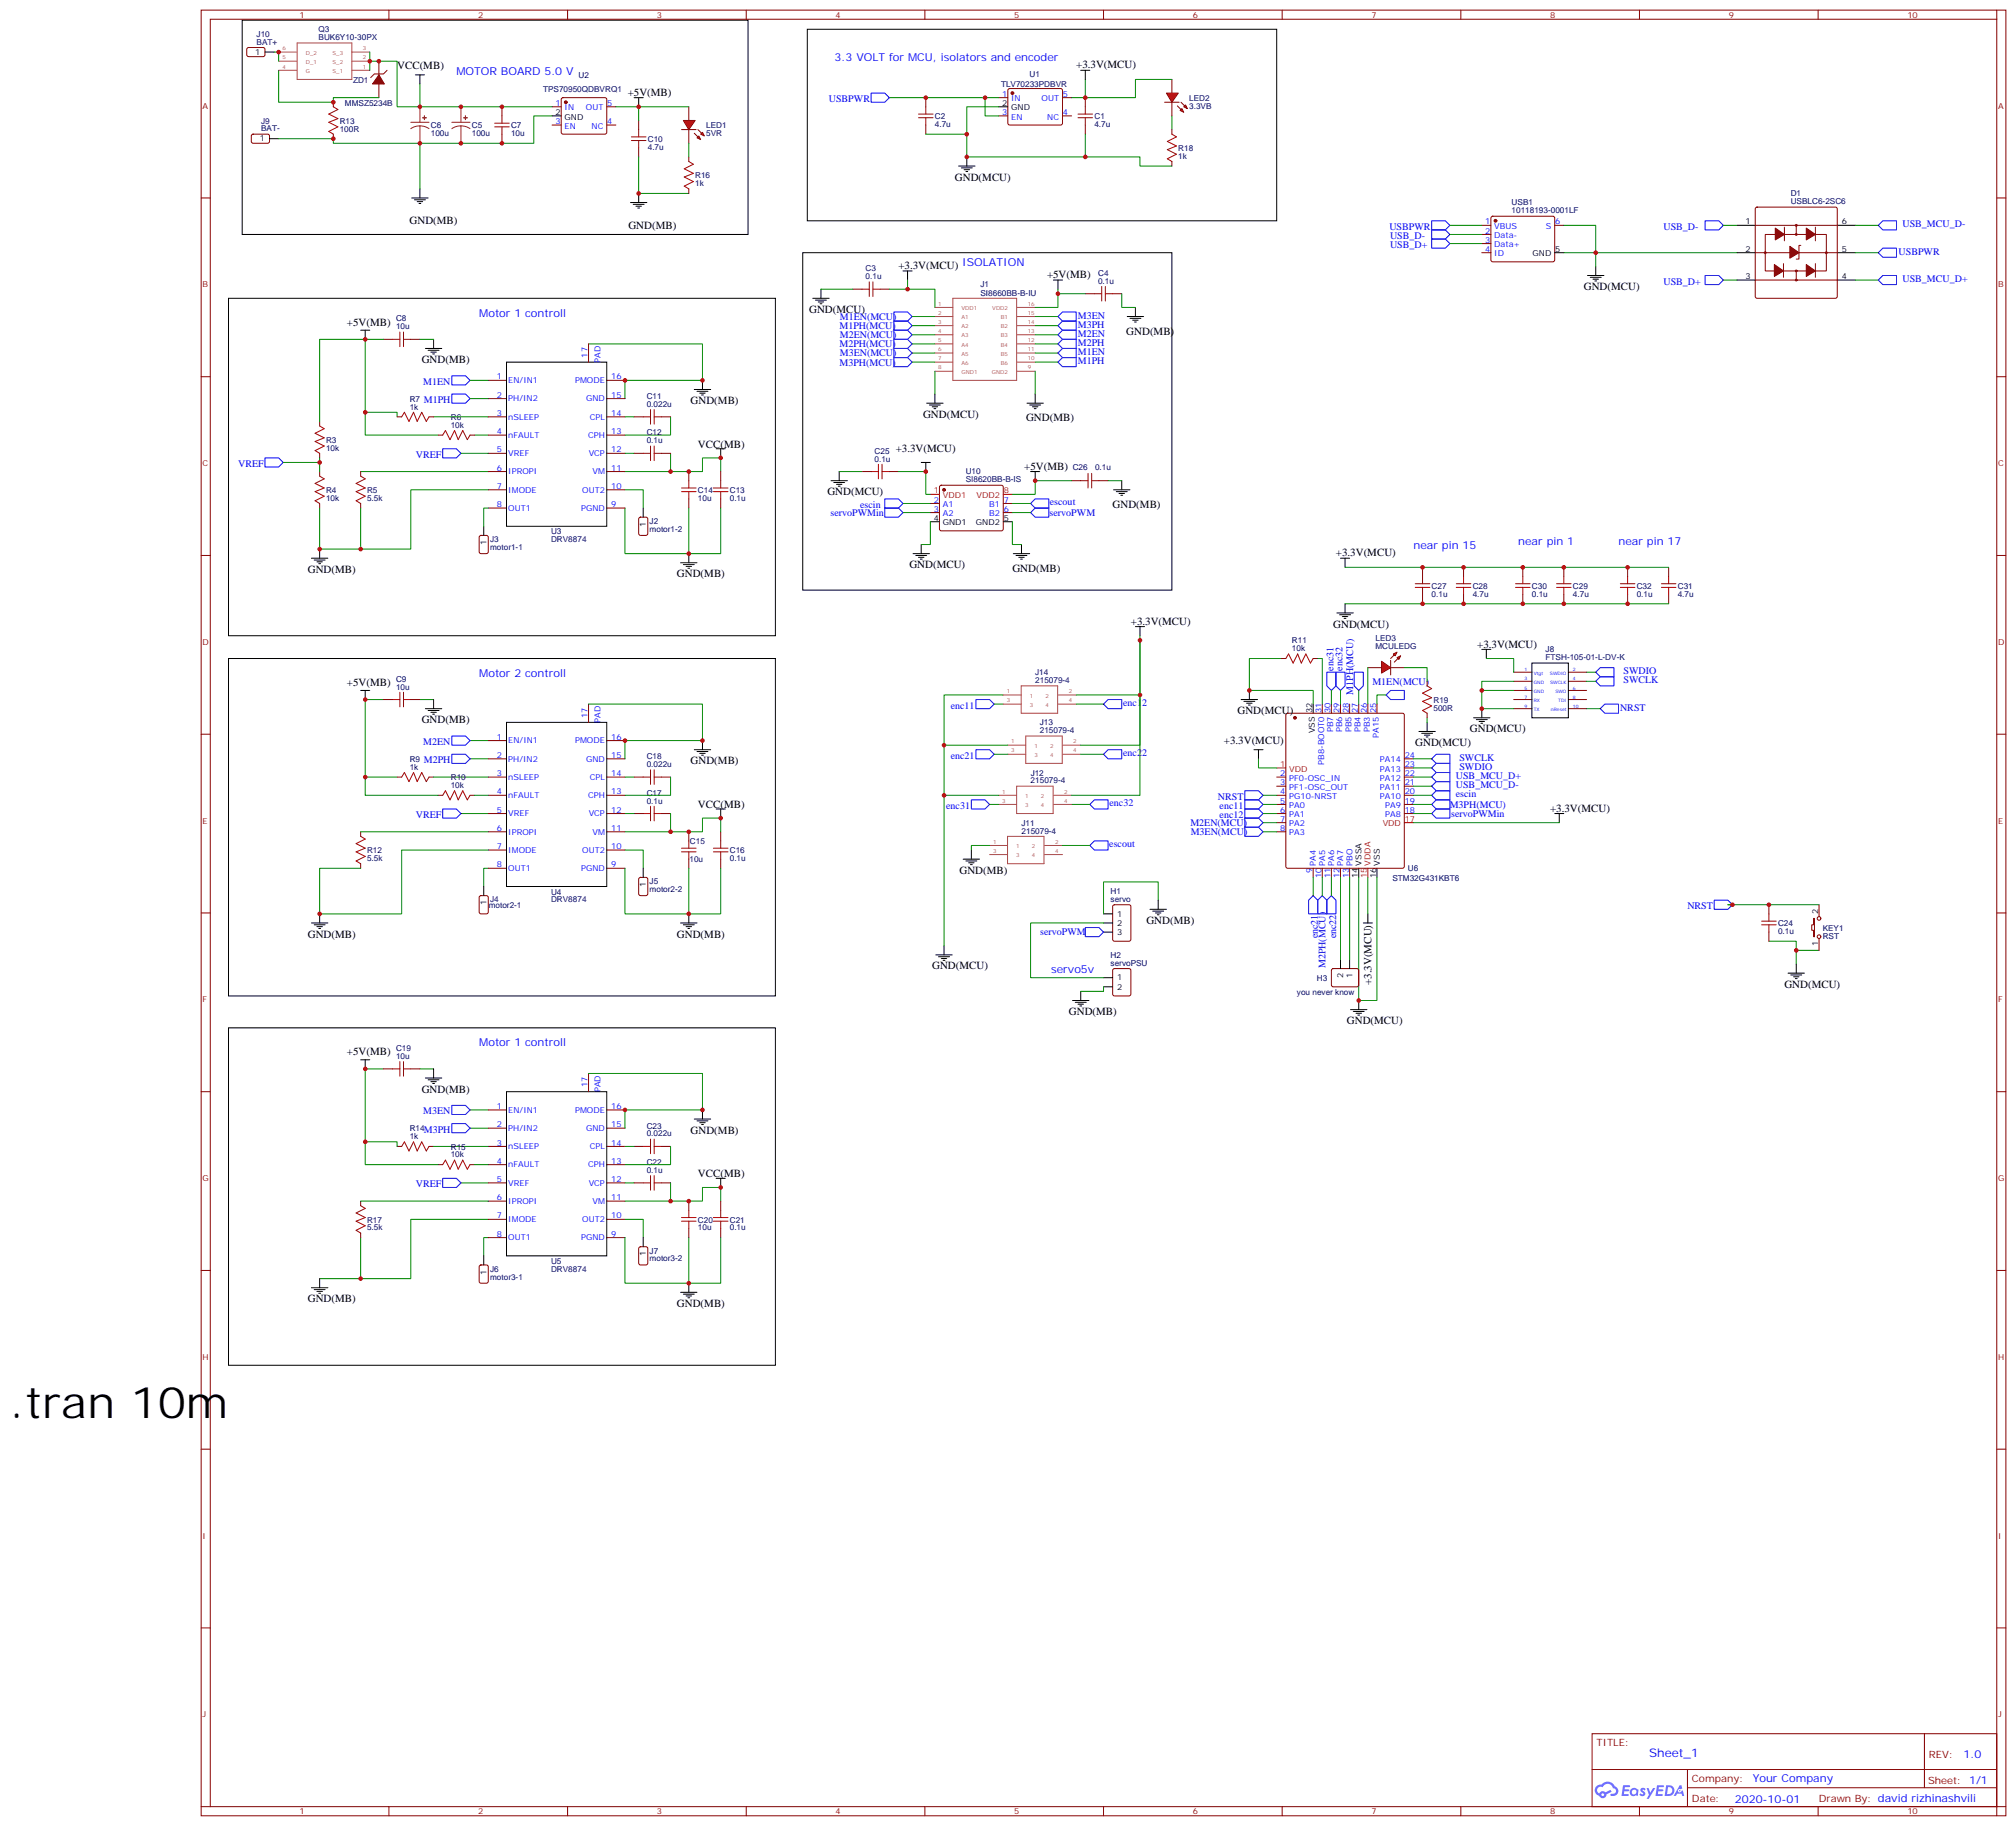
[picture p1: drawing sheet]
<svg xmlns="http://www.w3.org/2000/svg" width="780mm" height="706mm" viewBox="0 0 780 706" stroke-linecap="round" stroke-linejoin="round" font-family="sans-serif">
<defs><g id="words">
<text font-size="16.9" x="3.6" y="548.7">.tran 10m</text>
<text font-size="4.6" fill="#00f" x="638.3" y="679.7">Sheet_1</text>
<g font-size="4.2" fill="#00f">
<text x="323" y="23.7">3.3 VOLT for MCU, isolators and encoder</text>
<text x="176.6" y="29">MOTOR BOARD 5.0 V</text>
<text x="372.4" y="103">ISOLATION</text>
<text x="185.5" y="122.4">Motor 1 controll</text>
<text x="547.1" y="212.4">near pin 15</text>
<text x="587.6" y="210.6">near pin 1</text>
<text x="626.4" y="210.6">near pin 17</text>
<text x="185.5" y="261.8">Motor 2 controll</text>
<text x="406.8" y="376.3">servo5v</text>
<text x="185.5" y="404.7">Motor 1 controll</text>
<text x="760" y="679.9">1.0</text>
<text x="678.4" y="689.5">Your Company</text>
<text x="671.4" y="697.3">2020-10-01</text>
</g>
<g font-size="4.2">
<text x="153.7" y="26.8">VCC(MB)</text>
<text x="416.5" y="26.5">+3.3V(MCU)</text>
<text x="243" y="37.1">+5V(MB)</text>
<text x="369.6" y="69.9">GND(MCU)</text>
<text x="158.5" y="86.8">GND(MB)</text>
<text x="243.2" y="88.6">GND(MB)</text>
<text x="347.7" y="104.1">+3.3V(MCU)</text>
<text x="405.2" y="107.6">+5V(MB)</text>
<text x="613" y="112.2">GND(MCU)</text>
<text x="134.3" y="126">+5V(MB)</text>
<text x="313.2" y="121">GND(MCU)</text>
<text x="435.9" y="129.5">GND(MB)</text>
<text x="163.2" y="140.4">GND(MB)</text>
<text x="267.3" y="156.3">GND(MB)</text>
<text x="357.3" y="161.6">GND(MCU)</text>
<text x="397.1" y="163">GND(MB)</text>
<text x="270.1" y="173.2">VCC(MB)</text>
<text x="346.7" y="175">+3.3V(MCU)</text>
<text x="396.4" y="181.7">+5V(MB)</text>
<text x="320.2" y="191.6">GND(MCU)</text>
<text x="430.6" y="196.5">GND(MB)</text>
<text x="517.1" y="215.2">+3.3V(MCU)</text>
<text x="119.1" y="221.6">GND(MB)</text>
<text x="352" y="219.8">GND(MCU)</text>
<text x="391.8" y="221.2">GND(MB)</text>
<text x="262" y="223.3">GND(MB)</text>
<text x="437.7" y="241.7">+3.3V(MCU)</text>
<text x="516" y="242.7">GND(MCU)</text>
<text x="571.7" y="250.5">+3.3V(MCU)</text>
<text x="134.3" y="265.3">+5V(MB)</text>
<text x="163.2" y="279.8">GND(MB)</text>
<text x="479" y="276.3">GND(MCU)</text>
<text x="473.7" y="287.9">+3.3V(MCU)</text>
<text x="568.9" y="283.3">GND(MCU)</text>
<text x="547.8" y="288.6">GND(MCU)</text>
<text x="267.3" y="295.7">GND(MB)</text>
<text x="270.1" y="312.6">VCC(MB)</text>
<text x="600" y="314">+3.3V(MCU)</text>
<text x="371.4" y="338">GND(MB)</text>
<text x="443.7" y="357.4">GND(MB)</text>
<text x="119.1" y="362.7">GND(MB)</text>
<text x="262" y="362.7">GND(MB)</text>
<text x="360.8" y="375">GND(MCU)</text>
<text x="530.8" y="381" transform="rotate(-90 530.8 381)">+3.3V(MCU)</text>
<text x="690.6" y="382.1">GND(MCU)</text>
<text x="413.7" y="392.7">GND(MB)</text>
<text x="521.3" y="396.2">GND(MCU)</text>
<text x="134.3" y="408.2">+5V(MB)</text>
<text x="163.2" y="422.7">GND(MB)</text>
<text x="267.3" y="438.5">GND(MB)</text>
<text x="270.1" y="455.5">VCC(MB)</text>
<text x="119.1" y="503.8">GND(MB)</text>
<text x="262" y="505.6">GND(MB)</text>
</g>
<g font-size="3.9" fill="#00f">
<text x="320.8" y="39.5">USBPWR</text>
<text x="537.7" y="88.9">USBPWR</text>
<text x="643.8" y="89">USB_D-</text>
<text x="736.3" y="87.9">USB_MCU_D-</text>
<text x="538" y="92.6">USB_D-</text>
<text x="538" y="96.1">USB_D+</text>
<text x="734.8" y="98.6">USBPWR</text>
<text x="643.8" y="110.2">USB_D+</text>
<text x="736.3" y="109.1">USB_MCU_D+</text>
<text x="325" y="123.8">M1EN(MCU)</text>
<text x="417.1" y="123.3">M3EN</text>
<text x="324.9" y="127.3">M1PH(MCU)</text>
<text x="325" y="130.8">M2EN(MCU)</text>
<text x="417.1" y="130.4">M2EN</text>
<text x="417.1" y="126.8">M3PH</text>
<text x="324.9" y="134.3">M2PH(MCU)</text>
<text x="325" y="137.9">M3EN(MCU)</text>
<text x="417.1" y="137.4">M1EN</text>
<text x="417.1" y="133.9">M2PH</text>
<text x="324.9" y="141.4">M3PH(MCU)</text>
<text x="417.1" y="141">M1PH</text>
<text x="163.8" y="148.9">M1EN</text>
<text x="164" y="156">M1PH</text>
<text x="161" y="177.1">VREF</text>
<text x="92.2" y="180.7">VREF</text>
<text x="332.9" y="196.6">escin</text>
<text x="406.3" y="195.5">escout</text>
<text x="321.4" y="199.6">servoPWMin</text>
<text x="406.2" y="199.6">servoPWM</text>
<text x="516.1" y="259.5" transform="rotate(-90 516.1 259.5)">enc31</text>
<text x="519.6" y="259.5" transform="rotate(-90 519.6 259.5)">enc32</text>
<text x="628.3" y="260.8">SWDIO</text>
<text x="523.7" y="268.8" transform="rotate(-90 523.7 268.8)">M1PH(MCU)</text>
<text x="531.2" y="264.8">M1EN(MCU)</text>
<text x="628.3" y="264.3">SWCLK</text>
<text x="368" y="274.1">enc11</text>
<text x="434.7" y="273.1">enc12</text>
<text x="627" y="275">NRST</text>
<text x="163.8" y="288.3">M2EN</text>
<text x="368" y="293.5">enc21</text>
<text x="434.7" y="292.5">enc22</text>
<text x="164" y="295.3">M2PH</text>
<text x="564.8" y="297.8">SWDIO</text>
<text x="564.8" y="294.3">SWCLK</text>
<text x="563.5" y="301.4">USB_MCU_D+</text>
<text x="563.5" y="304.9">USB_MCU_D-</text>
<text x="429.4" y="311.9">enc32</text>
<text x="471.4" y="309.4">NRST</text>
<text x="563.5" y="308.4">escin</text>
<text x="161" y="316.5">VREF</text>
<text x="366.2" y="312.9">enc31</text>
<text x="472" y="312.9">enc11</text>
<text x="472" y="316.5">enc12</text>
<text x="561.1" y="312.5">M3PH(MCU)</text>
<text x="561.6" y="316">servoPWMin</text>
<text x="460.7" y="319.6">M2EN(MCU)</text>
<text x="460.8" y="323.1">M3EN(MCU)</text>
<text x="429.3" y="327.7">escout</text>
<text x="653.1" y="351.8">NRST</text>
<text x="402.6" y="361.8">servoPWM</text>
<text x="510.1" y="363" transform="rotate(-90 510.1 363)">enc21</text>
<text x="517.1" y="363" transform="rotate(-90 517.1 363)">enc22</text>
<text x="513.1" y="374.6" transform="rotate(-90 513.1 374.6)">M2PH(MCU)</text>
<text x="163.8" y="431.1">M3EN</text>
<text x="164" y="438.2">M3PH</text>
<text x="161" y="459.4">VREF</text>
</g>
<g font-size="3.9" fill="#800">
<text x="618" y="675.3">TITLE:</text>
<text x="746.6" y="679.9">REV:</text>
<text x="654.9" y="689.5">Company:</text>
<text x="746.2" y="690.1">Sheet: 1/1</text>
<text x="654.9" y="697.1">Date:</text>
<text x="703.9" y="697.2">Drawn By: david rizhinashvili</text>
</g>
<g font-size="3.2" fill="#800">
<text x="116" y="6.9">1</text>
<text x="185.1" y="6.9">2</text>
<text x="254.2" y="6.9">3</text>
<text x="323.4" y="6.9">4</text>
<text x="392.5" y="6.9">5</text>
<text x="461.7" y="6.9">6</text>
<text x="530.8" y="6.9">7</text>
<text x="600" y="6.9">8</text>
<text x="669.1" y="6.9">9</text>
<text x="738.3" y="6.9">10</text>
<text x="78.4" y="42">A</text>
<text x="773.4" y="42">A</text>
<text x="78.4" y="111.2">B</text>
<text x="773.4" y="111.2">B</text>
<text x="78.4" y="180.3">C</text>
<text x="773.4" y="180.3">C</text>
<text x="78.4" y="249.4">D</text>
<text x="773.4" y="249.4">D</text>
<text x="78.4" y="318.6">E</text>
<text x="773.4" y="318.6">E</text>
<text x="78.4" y="387.7">F</text>
<text x="773.4" y="387.7">F</text>
<text x="78.4" y="456.9">G</text>
<text x="773.4" y="456.9">G</text>
<text x="78.4" y="526">H</text>
<text x="773.4" y="526">H</text>
<text x="78.4" y="595.2">I</text>
<text x="773.4" y="595.2">I</text>
<text x="78.4" y="664.3">J</text>
<text x="773.4" y="664.3">J</text>
<text x="116" y="701.9">1</text>
<text x="185.1" y="701.9">2</text>
<text x="254.2" y="701.9">3</text>
<text x="323.4" y="701.9">4</text>
<text x="392.5" y="701.9">5</text>
<text x="461.7" y="701.9">6</text>
<text x="530.8" y="701.9">7</text>
<text x="600" y="701.9">8</text>
<text x="669.1" y="701.9">9</text>
<text x="738.3" y="701.9">10</text>
</g>
<g font-size="3.2" fill="#000080">
<text x="99.3" y="17.3">BAT+</text>
<text x="99.3" y="14.3">J10</text>
<text x="123.3" y="15.6">BUK6Y10-30PX</text>
<text x="123.3" y="12.5">Q3</text>
<text x="398.5" y="29.9">U1</text>
<text x="136.6" y="32">ZD1</text>
<text x="210.2" y="35.5">TPS70950QDBVRQ1</text>
<text x="223.9" y="30.2">U2</text>
<text x="387.4" y="33.8">TLV70233PDBVR</text>
<text x="133.5" y="40.8">MMSZ5234B</text>
<text x="460.3" y="39.1">LED2</text>
<text x="101.1" y="47.8">J9</text>
<text x="131.5" y="47.8">R13</text>
<text x="361.8" y="46">C2</text>
<text x="423.6" y="46">C1</text>
<text x="460.3" y="42.1">3.3VB</text>
<text x="101.1" y="50.8">BAT-</text>
<text x="131.5" y="50.9">100R</text>
<text x="166.8" y="52.7">100u</text>
<text x="166.8" y="49.6">C6</text>
<text x="182.6" y="52.7">100u</text>
<text x="182.6" y="49.6">C5</text>
<text x="197.8" y="52.7">10u</text>
<text x="197.8" y="49.6">C7</text>
<text x="273.3" y="52.7">5VR</text>
<text x="273.3" y="49.6">LED1</text>
<text x="361.8" y="49.2">4.7u</text>
<text x="423.6" y="49.2">4.7u</text>
<text x="250.7" y="58">4.7u</text>
<text x="250.7" y="54.8">C10</text>
<text x="456" y="58.5">R18</text>
<text x="456" y="61.5">1k</text>
<text x="269.1" y="69">R16</text>
<text x="269.1" y="72.1">1k</text>
<text x="693.1" y="75.8">D1</text>
<text x="585.1" y="82.4">10118193-0001LF</text>
<text x="585.1" y="79.1">USB1</text>
<text x="693.1" y="79.1">USBLC6-2SC6</text>
<text x="335" y="108">0.1u</text>
<text x="335" y="104.9">C3</text>
<text x="425" y="106.7">C4</text>
<text x="379.5" y="111.1">J1</text>
<text x="425" y="109.7">0.1u</text>
<text x="379.5" y="114.3">SI8660BB-B-IU</text>
<text x="153.3" y="124.4">C8</text>
<text x="153.3" y="127.4">10u</text>
<text x="158.6" y="155.4">R7</text>
<text x="250.3" y="154.3">C11</text>
<text x="158.6" y="158.4">1k</text>
<text x="250.3" y="157.4">0.022u</text>
<text x="174.5" y="165.5">10k</text>
<text x="174.5" y="162.5">R6</text>
<text x="126.2" y="171.2">R3</text>
<text x="250.3" y="171.5">0.1u</text>
<text x="250.3" y="168.4">C12</text>
<text x="126.2" y="174.4">10k</text>
<text x="338.5" y="178.5">0.1u</text>
<text x="338.5" y="175.5">C25</text>
<text x="373.8" y="183.4">U10</text>
<text x="415.2" y="181.9">C26</text>
<text x="423.8" y="181.9">0.1u</text>
<text x="126.2" y="190.6">R4</text>
<text x="142.1" y="190.7">R5</text>
<text x="270.1" y="190.7">C14</text>
<text x="282.5" y="190.7">C13</text>
<text x="373.8" y="186.4">SI8620BB-B-IS</text>
<text x="126.2" y="193.8">10k</text>
<text x="142.1" y="193.8">5.5k</text>
<text x="270.1" y="193.8">10u</text>
<text x="282.5" y="193.8">0.1u</text>
<text x="251.4" y="202.7">J2</text>
<text x="189.7" y="209.7">J3</text>
<text x="213.3" y="209.7">DRV8874</text>
<text x="213.3" y="206.7">U3</text>
<text x="251.4" y="205.8">motor1-2</text>
<text x="189.7" y="212.8">motor1-1</text>
<text x="554.1" y="227.7">C27</text>
<text x="570" y="227.7">C28</text>
<text x="592.9" y="227.7">C30</text>
<text x="608.8" y="227.7">C29</text>
<text x="633.5" y="227.7">C32</text>
<text x="649.4" y="227.7">C31</text>
<text x="554.1" y="230.8">0.1u</text>
<text x="570" y="230.8">4.7u</text>
<text x="592.9" y="230.8">0.1u</text>
<text x="608.8" y="230.8">4.7u</text>
<text x="633.5" y="230.8">0.1u</text>
<text x="649.4" y="230.8">4.7u</text>
<text x="500.1" y="251.9">10k</text>
<text x="500.1" y="248.7">R11</text>
<text x="532.4" y="251.2">MCULEDG</text>
<text x="532.4" y="248.1">LED3</text>
<text x="598.2" y="255.4">FTSH-105-01-L-DV-K</text>
<text x="598.2" y="252.2">J8</text>
<text x="153.3" y="263.7">C9</text>
<text x="400.7" y="261.2">J14</text>
<text x="153.3" y="266.7">10u</text>
<text x="400.7" y="264.3">215079-4</text>
<text x="554.8" y="274.9">500R</text>
<text x="554.8" y="271.8">R19</text>
<text x="402.4" y="280.6">J13</text>
<text x="402.4" y="283.7">215079-4</text>
<text x="250.3" y="293.7">C18</text>
<text x="158.6" y="297.8">1k</text>
<text x="158.6" y="294.7">R9</text>
<text x="250.3" y="296.7">0.022u</text>
<text x="398.9" y="300">J12</text>
<text x="174.5" y="304.8">10k</text>
<text x="174.5" y="301.8">R10</text>
<text x="398.9" y="303.1">215079-4</text>
<text x="250.3" y="310.8">0.1u</text>
<text x="250.3" y="307.8">C17</text>
<text x="395.4" y="322.5">215079-4</text>
<text x="395.4" y="319.4">J11</text>
<text x="267" y="326.6">C15</text>
<text x="142.1" y="333.1">5.5k</text>
<text x="142.1" y="330.1">R12</text>
<text x="266.8" y="333.6">10u</text>
<text x="282.5" y="333.1">0.1u</text>
<text x="282.5" y="330.1">C16</text>
<text x="538.9" y="340.6">STM32G431KBT6</text>
<text x="544.9" y="337.1">U6</text>
<text x="213.3" y="346">U4</text>
<text x="251.4" y="345.1">motor2-2</text>
<text x="251.4" y="342">J5</text>
<text x="429.9" y="345.9">H1</text>
<text x="189.2" y="351.3">motor2-1</text>
<text x="189.7" y="349.1">J4</text>
<text x="213.3" y="349.1">DRV8874</text>
<text x="429.9" y="348.9">servo</text>
<text x="688.2" y="358.3">C24</text>
<text x="688.2" y="361.3">0.1u</text>
<text x="705.4" y="363.1">RST</text>
<text x="705.4" y="360">KEY1</text>
<text x="429.9" y="370.6">H2</text>
<text x="429.9" y="373.6">servoPSU</text>
<text x="509.7" y="379.4">H3</text>
<text x="502" y="384.7">you never know</text>
<text x="153.3" y="406.6">C19</text>
<text x="153.3" y="409.6">10u</text>
<text x="158.6" y="437.6">R14</text>
<text x="250.3" y="436.6">C23</text>
<text x="158.6" y="440.7">1k</text>
<text x="250.3" y="439.6">0.022u</text>
<text x="174.5" y="447.7">10k</text>
<text x="174.5" y="444.7">R15</text>
<text x="250.3" y="453.7">0.1u</text>
<text x="250.3" y="450.7">C22</text>
<text x="142.1" y="473">R17</text>
<text x="270.1" y="473">C20</text>
<text x="282.5" y="473">C21</text>
<text x="142.1" y="476">5.5k</text>
<text x="270.1" y="476">10u</text>
<text x="282.5" y="476">0.1u</text>
<text x="251.4" y="484.9">J7</text>
<text x="189.7" y="492">J6</text>
<text x="213.3" y="492">DRV8874</text>
<text x="213.3" y="488.9">U5</text>
<text x="251.4" y="488">motor3-2</text>
<text x="189.7" y="495">motor3-1</text>
</g>
<g font-size="3.2">
<text x="98.8" y="21.2">1</text>
<text x="387.9" y="41">2</text>
<text x="215" y="44.5">2</text>
<text x="218.5" y="46.2">GND</text>
<text x="391.4" y="42.7">GND</text>
<text x="100.5" y="54.7">1</text>
<text x="675.6" y="86.8">1</text>
<text x="712.9" y="86.8">6</text>
<text x="593.1" y="99.2">GND</text>
<text x="601.9" y="97.4">5</text>
<text x="675.6" y="97.4">2</text>
<text x="712.9" y="97.4">5</text>
<text x="675.6" y="108">3</text>
<text x="712.9" y="108">4</text>
<text x="250" y="203.8" transform="rotate(-90 250 203.8)">1</text>
<text x="361.4" y="201.5">4</text>
<text x="364.9" y="203.2">GND1</text>
<text x="377.7" y="203.2">GND2</text>
<text x="388.5" y="201.5">5</text>
<text x="188.3" y="210.9" transform="rotate(-90 188.3 210.9)">1</text>
<text x="507.9" y="275.7" transform="rotate(-90 507.9 275.7)">32</text>
<text x="509" y="283.7" transform="rotate(-90 509 283.7)">VSS</text>
<text x="526.9" y="334.8" transform="rotate(-90 526.9 334.8)">VSSA</text>
<text x="534" y="334.8" transform="rotate(-90 534 334.8)">VSS</text>
<text x="525.5" y="339.7" transform="rotate(-90 525.5 339.7)">14</text>
<text x="532.6" y="339.7" transform="rotate(-90 532.6 339.7)">16</text>
<text x="250" y="343.2" transform="rotate(-90 250 343.2)">1</text>
<text x="188.3" y="350.2" transform="rotate(-90 188.3 350.2)">1</text>
<text x="703.7" y="353.5" transform="rotate(-90 703.7 353.5)">2</text>
<text x="432.4" y="354.6">1</text>
<text x="432.4" y="358.1">2</text>
<text x="432.4" y="361.6">3</text>
<text x="703.7" y="365.8" transform="rotate(-90 703.7 365.8)">1</text>
<text x="432.4" y="379.3">1</text>
<text x="432.4" y="382.8">2</text>
<text x="519.9" y="378.5" transform="rotate(-90 519.9 378.5)">2</text>
<text x="523.4" y="378.5" transform="rotate(-90 523.4 378.5)">1</text>
<text x="250" y="486.1" transform="rotate(-90 250 486.1)">1</text>
<text x="188.3" y="493.1" transform="rotate(-90 188.3 493.1)">1</text>
</g>
<g font-size="3.2" fill="#00f">
<text x="215" y="41">1</text>
<text x="235" y="41">5</text>
<text x="387.9" y="37.4">1</text>
<text x="391.4" y="39.2">IN</text>
<text x="403.2" y="39.2">OUT</text>
<text x="411.4" y="37.4">5</text>
<text x="218.5" y="42.7">IN</text>
<text x="226.8" y="42.7">OUT</text>
<text x="387.9" y="44.5">3</text>
<text x="391.4" y="46.2">EN</text>
<text x="405.3" y="46.2">NC</text>
<text x="411.4" y="44.5">4</text>
<text x="215" y="48">3</text>
<text x="218.5" y="49.8">EN</text>
<text x="228.9" y="49.8">NC</text>
<text x="235" y="48">4</text>
<text x="574.8" y="86.8">1</text>
<text x="578.3" y="88.6">VBUS</text>
<text x="598.3" y="88.6">S</text>
<text x="601.9" y="86.8">6</text>
<text x="574.8" y="90.3">2</text>
<text x="574.8" y="93.9">3</text>
<text x="578.3" y="92.1">Data-</text>
<text x="578.3" y="95.6">Data+</text>
<text x="574.8" y="97.4">4</text>
<text x="578.3" y="99.2">ID</text>
<text x="227.4" y="138.3" transform="rotate(-90 227.4 138.3)">17</text>
<text x="232.4" y="140.3" transform="rotate(-90 232.4 140.3)">PAD</text>
<text x="192.3" y="146.8">1</text>
<text x="196.7" y="148.2">EN/IN1</text>
<text x="222.6" y="148.2">PMODE</text>
<text x="236.6" y="146.8">16</text>
<text x="192.3" y="153.8">2</text>
<text x="196.7" y="155.3">PH/IN2</text>
<text x="226.9" y="155.3">GND</text>
<text x="236.6" y="153.8">15</text>
<text x="192.3" y="160.9">3</text>
<text x="236.6" y="160.9">14</text>
<text x="192.3" y="168">4</text>
<text x="196.7" y="162.3">nSLEEP</text>
<text x="228.2" y="162.3">CPL</text>
<text x="236.6" y="168">13</text>
<text x="196.7" y="169.4">nFAULT</text>
<text x="227.6" y="169.4">CPH</text>
<text x="192.3" y="175">5</text>
<text x="196.7" y="176.4">VREF</text>
<text x="227.8" y="176.4">VCP</text>
<text x="236.6" y="175">12</text>
<text x="192.3" y="182.1">6</text>
<text x="196.7" y="183.5">IPROPI</text>
<text x="229.3" y="183.5">VM</text>
<text x="236.6" y="182.1">11</text>
<text x="192.3" y="189.1">7</text>
<text x="196.7" y="190.5">IMODE</text>
<text x="225.3" y="190.5">OUT2</text>
<text x="236.6" y="189.1">10</text>
<text x="192.3" y="196.2">8</text>
<text x="196.7" y="197.6">OUT1</text>
<text x="224.9" y="197.6">PGND</text>
<text x="236.6" y="196.2">9</text>
<text x="361.4" y="194.4">2</text>
<text x="361.4" y="197.9">3</text>
<text x="364.9" y="196.2">A1</text>
<text x="382.8" y="196.2">B1</text>
<text x="388.5" y="197.9">6</text>
<text x="388.5" y="194.4">7</text>
<text x="364.9" y="199.7">A2</text>
<text x="382.8" y="199.7">B2</text>
<text x="511.4" y="275.7" transform="rotate(-90 511.4 275.7)">31</text>
<text x="514.9" y="275.7" transform="rotate(-90 514.9 275.7)">30</text>
<text x="518.5" y="275.7" transform="rotate(-90 518.5 275.7)">29</text>
<text x="522" y="275.7" transform="rotate(-90 522 275.7)">28</text>
<text x="525.5" y="275.7" transform="rotate(-90 525.5 275.7)">27</text>
<text x="529.1" y="275.7" transform="rotate(-90 529.1 275.7)">26</text>
<text x="532.6" y="275.7" transform="rotate(-90 532.6 275.7)">25</text>
<text x="227.4" y="277.7" transform="rotate(-90 227.4 277.7)">17</text>
<text x="232.4" y="279.6" transform="rotate(-90 232.4 279.6)">PAD</text>
<text x="192.3" y="286.1">1</text>
<text x="196.7" y="287.5">EN/IN1</text>
<text x="222.6" y="287.5">PMODE</text>
<text x="236.6" y="286.1">16</text>
<text x="516" y="283.3" transform="rotate(-90 516 283.3)">PB7</text>
<text x="519.5" y="283.3" transform="rotate(-90 519.5 283.3)">PB6</text>
<text x="523.1" y="283.3" transform="rotate(-90 523.1 283.3)">PB5</text>
<text x="526.6" y="283.3" transform="rotate(-90 526.6 283.3)">PB4</text>
<text x="530.1" y="283.3" transform="rotate(-90 530.1 283.3)">PB3</text>
<text x="533.6" y="285.3" transform="rotate(-90 533.6 285.3)">PA15</text>
<text x="192.3" y="293.2">2</text>
<text x="236.6" y="293.2">15</text>
<text x="543.7" y="293.2">24</text>
<text x="196.7" y="294.6">PH/IN2</text>
<text x="226.9" y="294.6">GND</text>
<text x="512.5" y="295.9" transform="rotate(-90 512.5 295.9)">PB8-BOOT0</text>
<text x="534.1" y="295">PA14</text>
<text x="534.1" y="298.5">PA13</text>
<text x="543.7" y="296.7">23</text>
<text x="192.3" y="300.2">3</text>
<text x="196.7" y="301.7">nSLEEP</text>
<text x="228.2" y="301.7">CPL</text>
<text x="236.6" y="300.2">14</text>
<text x="495.5" y="303.8">3</text>
<text x="495.5" y="300.2">2</text>
<text x="499" y="305.5">PF1-OSC_OUT</text>
<text x="499" y="302">PF0-OSC_IN</text>
<text x="534.1" y="302">PA12</text>
<text x="534.1" y="305.5">PA11</text>
<text x="543.7" y="300.2">22</text>
<text x="543.7" y="303.8">21</text>
<text x="192.3" y="307.3">4</text>
<text x="196.7" y="308.7">nFAULT</text>
<text x="227.6" y="308.7">CPH</text>
<text x="236.6" y="307.3">13</text>
<text x="495.5" y="310.8">5</text>
<text x="495.5" y="307.3">4</text>
<text x="499" y="309.1">PG10-NRST</text>
<text x="534.1" y="309.1">PA10</text>
<text x="543.7" y="307.3">20</text>
<text x="543.7" y="310.8">19</text>
<text x="192.3" y="314.4">5</text>
<text x="196.7" y="315.8">VREF</text>
<text x="227.8" y="315.8">VCP</text>
<text x="236.6" y="314.4">12</text>
<text x="495.5" y="317.9">7</text>
<text x="495.5" y="314.4">6</text>
<text x="499" y="316.1">PA1</text>
<text x="499" y="312.6">PA0</text>
<text x="536.1" y="312.6">PA9</text>
<text x="536.1" y="316.1">PA8</text>
<text x="543.7" y="314.4">18</text>
<text x="192.3" y="321.4">6</text>
<text x="196.7" y="322.8">IPROPI</text>
<text x="229.3" y="322.8">VM</text>
<text x="236.6" y="321.4">11</text>
<text x="495.5" y="321.4">8</text>
<text x="499" y="323.2">PA3</text>
<text x="499" y="319.7">PA2</text>
<text x="192.3" y="328.5">7</text>
<text x="196.7" y="329.9">IMODE</text>
<text x="225.3" y="329.9">OUT2</text>
<text x="236.6" y="328.5">10</text>
<text x="192.3" y="335.5">8</text>
<text x="236.6" y="335.5">9</text>
<text x="509.3" y="334.8" transform="rotate(-90 509.3 334.8)">PA4</text>
<text x="512.8" y="334.8" transform="rotate(-90 512.8 334.8)">PA5</text>
<text x="516.4" y="334.8" transform="rotate(-90 516.4 334.8)">PA6</text>
<text x="519.9" y="334.8" transform="rotate(-90 519.9 334.8)">PA7</text>
<text x="523.4" y="334.8" transform="rotate(-90 523.4 334.8)">PBO</text>
<text x="196.7" y="336.9">OUT1</text>
<text x="224.9" y="336.9">PGND</text>
<text x="507.9" y="337.7" transform="rotate(-90 507.9 337.7)">9</text>
<text x="511.4" y="339.7" transform="rotate(-90 511.4 339.7)">10</text>
<text x="514.9" y="339.7" transform="rotate(-90 514.9 339.7)">11</text>
<text x="518.5" y="339.7" transform="rotate(-90 518.5 339.7)">12</text>
<text x="522" y="339.7" transform="rotate(-90 522 339.7)">13</text>
<text x="227.4" y="420.5" transform="rotate(-90 227.4 420.5)">17</text>
<text x="232.4" y="422.5" transform="rotate(-90 232.4 422.5)">PAD</text>
<text x="192.3" y="429">1</text>
<text x="196.7" y="430.4">EN/IN1</text>
<text x="222.6" y="430.4">PMODE</text>
<text x="236.6" y="429">16</text>
<text x="192.3" y="436.1">2</text>
<text x="196.7" y="437.5">PH/IN2</text>
<text x="226.9" y="437.5">GND</text>
<text x="236.6" y="436.1">15</text>
<text x="192.3" y="443.1">3</text>
<text x="236.6" y="443.1">14</text>
<text x="196.7" y="444.5">nSLEEP</text>
<text x="228.2" y="444.5">CPL</text>
<text x="192.3" y="450.2">4</text>
<text x="196.7" y="451.6">nFAULT</text>
<text x="227.6" y="451.6">CPH</text>
<text x="236.6" y="450.2">13</text>
<text x="192.3" y="457.2">5</text>
<text x="196.7" y="458.6">VREF</text>
<text x="227.8" y="458.6">VCP</text>
<text x="236.6" y="457.2">12</text>
<text x="192.3" y="464.3">6</text>
<text x="196.7" y="465.7">IPROPI</text>
<text x="229.3" y="465.7">VM</text>
<text x="236.6" y="464.3">11</text>
<text x="192.3" y="471.3">7</text>
<text x="196.7" y="472.8">IMODE</text>
<text x="225.3" y="472.8">OUT2</text>
<text x="236.6" y="471.3">10</text>
<text x="192.3" y="478.4">8</text>
<text x="196.7" y="479.8">OUT1</text>
<text x="224.9" y="479.8">PGND</text>
<text x="236.6" y="478.4">9</text>
</g>
<g font-size="3.2" fill="#f00">
<text x="361.4" y="190.9">1</text>
<text x="388.5" y="190.9">8</text>
<text x="364.9" y="192.7">VDD1</text>
<text x="377.9" y="192.7">VDD2</text>
<text x="495.5" y="296.7">1</text>
<text x="499" y="298.5">VDD</text>
<text x="543.7" y="317.9">17</text>
<text x="535.2" y="319.7">VDD</text>
<text x="530.5" y="334.8" transform="rotate(-90 530.5 334.8)">VDDA</text>
<text x="529.1" y="339.7" transform="rotate(-90 529.1 339.7)">15</text>
</g>
<g font-size="2.1" fill="#a54b4b">
<text x="109.4" y="23">5</text>
<text x="109.4" y="19.4">6</text>
<text x="118.4" y="21.2">D_2</text>
<text x="128.7" y="21.2">S_3</text>
<text x="140.5" y="23">2</text>
<text x="140.5" y="19.4">3</text>
<text x="109.4" y="26.5">4</text>
<text x="118.4" y="28.2">G</text>
<text x="118.4" y="24.7">D_1</text>
<text x="128.7" y="28.2">S_1</text>
<text x="128.7" y="24.7">S_2</text>
<text x="140.5" y="26.5">1</text>
<text x="363.2" y="118.2">1</text>
<text x="372.1" y="120">VDD1</text>
<text x="384.1" y="120">VDD2</text>
<text x="397.8" y="118.2">16</text>
<text x="363.2" y="121.8">2</text>
<text x="363.2" y="125.3">3</text>
<text x="372.1" y="123.5">A1</text>
<text x="387.3" y="123.5">B1</text>
<text x="397.8" y="121.8">15</text>
<text x="397.8" y="125.3">14</text>
<text x="363.2" y="128.8">4</text>
<text x="372.1" y="127">A2</text>
<text x="372.1" y="130.5">A3</text>
<text x="387.3" y="127">B2</text>
<text x="387.3" y="130.5">B3</text>
<text x="397.8" y="128.8">13</text>
<text x="363.2" y="132.3">5</text>
<text x="363.2" y="135.9">6</text>
<text x="372.1" y="134.1">A4</text>
<text x="372.1" y="137.6">A5</text>
<text x="387.3" y="134.1">B4</text>
<text x="387.3" y="137.6">B5</text>
<text x="397.8" y="132.3">12</text>
<text x="397.8" y="135.9">11</text>
<text x="363.2" y="139.4">7</text>
<text x="363.2" y="142.9">8</text>
<text x="372.1" y="141.1">A6</text>
<text x="387.3" y="141.1">B6</text>
<text x="397.8" y="139.4">10</text>
<text x="397.8" y="142.9">9</text>
<text x="372.1" y="144.7">GND1</text>
<text x="383.9" y="144.7">GND2</text>
<text x="389.6" y="268.2">1</text>
<text x="398.6" y="269.9">1</text>
<text x="404.7" y="269.9">2</text>
<text x="413.6" y="268.2">2</text>
<text x="389.6" y="271.7">3</text>
<text x="398.6" y="273.4">3</text>
<text x="404.7" y="273.4">4</text>
<text x="413.6" y="271.7">4</text>
<text x="391.4" y="287.6">1</text>
<text x="415.4" y="287.6">2</text>
<text x="391.4" y="291.1">3</text>
<text x="400.4" y="289.3">1</text>
<text x="400.4" y="292.8">3</text>
<text x="406.4" y="289.3">2</text>
<text x="406.4" y="292.8">4</text>
<text x="415.4" y="291.1">4</text>
<text x="387.9" y="307">1</text>
<text x="387.9" y="310.5">3</text>
<text x="396.8" y="308.7">1</text>
<text x="402.9" y="308.7">2</text>
<text x="411.9" y="307">2</text>
<text x="411.9" y="310.5">4</text>
<text x="396.8" y="312.2">3</text>
<text x="402.9" y="312.2">4</text>
<text x="384.3" y="326.4">1</text>
<text x="384.3" y="329.9">3</text>
<text x="393.3" y="328.1">1</text>
<text x="399.4" y="328.1">2</text>
<text x="408.3" y="326.4">2</text>
<text x="408.3" y="329.9">4</text>
<text x="393.3" y="331.6">3</text>
<text x="399.4" y="331.6">4</text>
</g>
<g font-size="1.8" fill="#00f">
<text x="590" y="259.7">1</text>
<text x="590" y="263.2">3</text>
<text x="593.6" y="261.1">Vtgt</text>
<text x="599.9" y="261.1">SWDIO</text>
<text x="608.8" y="259.7">2</text>
<text x="608.8" y="263.2">4</text>
<text x="590" y="266.7">5</text>
<text x="593.6" y="264.6">GND</text>
<text x="593.6" y="268.1">GND</text>
<text x="599.9" y="264.6">SWCLK</text>
<text x="602" y="268.1">SWO</text>
<text x="608.8" y="266.7">6</text>
<text x="590" y="270.3">7</text>
<text x="590" y="273.8">9</text>
<text x="593.6" y="271.7">RX</text>
<text x="593.6" y="275.2">TX</text>
<text x="600.3" y="275.2">nReset</text>
<text x="603.1" y="271.7">TDI</text>
<text x="608.8" y="270.3">8</text>
<text x="608.8" y="273.8">10</text>
</g>
</g></defs>
<g fill="none" stroke="#870000" stroke-width=".39">
<path d="M77.9 3.9h698.5v698.5h-698.5zM81.4 7.4h691.4v691.5h-691.4zM150.5 3.9v3.5M219.7 3.9v3.5M288.8 3.9v3.5M358 3.9v3.5M427.1 3.9v3.5M496.3 3.9v3.5M565.4 3.9v3.5M634.5 3.9v3.5M703.7 3.9v3.5M772.8 3.9v3.5"/>
<path d="M77.9 76.6h3.5M772.8 76.6h3.6M77.9 145.7h3.5M772.8 145.7h3.6M77.9 214.9h3.5M772.8 214.9h3.6M77.9 284h3.5M772.8 284h3.6M77.9 353.2h3.5M772.8 353.2h3.6M77.9 422.3h3.5M772.8 422.3h3.6"/>
<path d="M77.9 491.5h3.5M772.8 491.5h3.6M77.9 560.6h3.5M772.8 560.6h3.6M77.9 629.7h3.5M772.8 629.7h3.6M616.2 670.7h156.6v28.2h-156.6zM744.8 670.7v20.9M77.9 698.9h3.5M150.5 698.9v3.5M219.7 698.9v3.5M288.8 698.9v3.5"/>
<path d="M358 698.9v3.5M427.1 698.9v3.5M496.3 698.9v3.5M565.4 698.9v3.5M616.2 684.5h156.5M634.5 698.9v3.5M653.1 691.6h119.6M653.1 684.5v14.1M703.7 698.9v3.5M776.4 698.9h-3.6v3.5"/>
</g>
<g fill="#5487ff">
<path d="M635.2 691.8a1.22 1.22 0 0 1 1.7 .3l-.4 .6a.47 .47 0 0 0-.3-.4 .47 .47 0 0 0-.5 .2l.1 .2a1.14 1.14 0 0 1 .8 1.8 1.14 1.14 0 0 1-1.9-.1l-.2-.2 .5-.5 .7 .4a.29 .29 0 0 0 .3-.2 .29 .29 0 0 0-.2-.4l-.2-.1a.95 .95 0 0 1-.4-1.6z"/>
<path d="M628.2 690.6l2.7 .2-.2 .5h-1.8l-.1 .9h1.5l.3 .4-.4 .3h-1.5l-.2 1.1 1.7 .1v.6h-2.6z"/>
<path d="M641.3 690.6l2.7 .2-.1 .5h-1.8l-.2 .9h1.6l.3 .4-.4 .3h-1.6l-.1 1.1 1.7 .1v.6h-2.7z"/>
<path d="M650.1 690.6h.7l.3 1.2-.6 .4a.69 .69 0 0 0-1 .2 .69 .69 0 0 0 .4 1 .69 .69 0 0 0 .9-.6l.5-.3 .6 2.2h-.8l-.3-.8h-1.7l-.5 .8h-.8z"/>
<path d="M637.3 691.7h.8l.6 1.8 1.1-1.8h.9l-2.6 4.2h-.8l.9-1.6z"/>
<path d="M644.9 690.6l-.6 4.1h1.3a2.11 2.11 0 0 0 2.5-2.1 2.11 2.11 0 0 0-2.5-2zM645.6 691.3a1.43 1.43 0 0 1 1.6 1.6 1.43 1.43 0 0 1-2 1.1z"/>
<path d="M631.2 692.2a1.54 1.54 0 0 0-.1 2.2 1.54 1.54 0 0 0 2.1 .1l.7 .2 .3-2.2-.6-.4a1.5 1.5 0 0 0-2.4 .1zM631.4 693.2a.95 .95 0 0 1 1.9 0 .95 .95 0 0 1-1.9 0z"/>
<path d="M617.9 691a2.18 2.18 0 0 0 1.1 3.7 1.44 1.44 0 0 0 1.6 .9 1.44 1.44 0 0 0 1.2-1.5l2-1-.5-.7-1.9 1a1.47 1.47 0 0 0-2.4 .4 1.39 1.39 0 0 1-.7-2 1.39 1.39 0 0 1 2-.4 2.12 2.12 0 0 1 2.2-1.3 2.12 2.12 0 0 1 1.9 1.7 1.14 1.14 0 0 1 1 1.4 1.14 1.14 0 0 1-1.6 .7 .43 .43 0 0 0-.5 .4 .43 .43 0 0 0 .4 .5 1.98 1.98 0 0 0 2.5-1.3 1.98 1.98 0 0 0-1.2-2.5 3.1 3.1 0 0 0-5.3-.7l-.9 .1zM619.8 694.3a.55 .55 0 0 1 1.1 0 .55 .55 0 0 1-1.1 0z"/>
<circle cx="650.1" cy="692.7" r=".26"/>
</g>
<g fill="none" stroke="#000" stroke-width=".39">
<path d="M93.7 7.8h195.8v82.9h-195.8zM312.5 11.3h181.6v74.1h-181.6zM160.8 29h3.5M162.5 29v3.5M245.4 37.8h3.6M247.2 37.8v3.5M418.3 27.2h3.5M420.1 27.2v3.5M213.7 44.8h3.5M386.5 41.3h3.6M159.3 76.6h6.4M160.4 77.3h4.2"/>
<path d="M161.5 78h2.1M162.2 78.7h.7M162.5 73.1v3.5M244 78.4h6.4M245.1 79.1h4.2M246.1 79.8h2.1M247.2 74.8v3.6M371 64.2h6.4M372.1 64.9h4.2M373.1 65.7h2.1M373.8 66.4h.7M374.2 60.7v3.5"/>
<path d="M246.8 80.5h.7M310.7 97.8h142.9v130.5h-142.9zM601.7 97.8h3.6M88.4 115.4h211.7v130.5h-211.7zM349.5 104.8h3.5M351.3 104.8v3.5M407.7 108.3h3.5M409.5 108.3v3.6M614.4 106.6h6.4M615.5 107.3h4.2M616.5 108h2.2M617.3 108.7h.7"/>
<path d="M617.6 103v3.6M139.6 127.7h3.5M141.4 127.7v3.6M164.6 134.8h6.4M165.7 135.5h4.2M166.8 136.2h2.1M167.5 136.9h.7M167.8 131.3v3.5M196 140.1h38.8v63.5h-38.8zM268.7 150.7h6.4M269.8 151.4h4.2M270.8 152.1h2.1"/>
<path d="M271.5 152.8h.7M271.9 147.1v3.6M358.7 156h6.3M359.7 156.7h4.3M360.8 157.4h2.1M361.5 158.1h.7M361.8 152.4v3.6M397.5 156h6.3M398.5 156.7h4.3M399.6 157.4h2.1M400.3 158.1h.7M400.6 152.4v3.6"/>
<path d="M277.2 173.6h3.5M278.9 173.6v3.5M356.6 178.9h3.5M358.3 178.9v3.5M249 196.5v3.6M398.9 182.4h3.5M400.6 182.4v3.5M120.5 215.9h6.4M121.6 216.6h4.2M122.7 217.3h2.1M123.4 218.1h.7M123.7 212.4v3.5"/>
<path d="M187.2 203.6v3.5M263.4 217.7h6.4M264.5 218.4h4.2M265.5 219.1h2.2M266.2 219.8h.7M266.6 214.2v3.5M353.4 214.2h6.3M354.4 214.9h4.3M355.5 215.6h2.1M356.2 216.3h.7M356.6 210.6v3.6M360.1 201.8h3.5"/>
<path d="M388.3 201.8h3.5M392.2 214.2h6.3M393.2 214.9h4.3M394.3 215.6h2.1M395 216.3h.7M395.4 210.6v3.6M518.8 215.9h3.6M520.6 215.9v3.6M517.4 237.1h6.4M518.5 237.8h4.2M519.5 238.5h2.2M520.2 239.2h.7"/>
<path d="M520.6 233.6v3.5M88.4 254.7h211.7v130.6h-211.7zM439.5 242.4h3.5M441.2 242.4v3.5M573.5 251.2h3.5M575.3 251.2v3.5M592.9 256.5h14.1v21.2h-14.1zM139.6 267.1h3.5M141.4 267.1v3.5M164.6 274.1h6.4M165.7 274.8h4.2M166.8 275.6h2.1"/>
<path d="M167.5 276.3h.7M167.8 270.6v3.5M196 279.4h38.8v63.5h-38.8zM508.2 272.4v3.5M570.3 277.7h6.4M571.4 278.4h4.2M572.5 279.1h2.1M573.2 279.8h.7M573.5 274.1v3.6M268.7 290h6.4M269.8 290.7h4.2M270.8 291.4h2.1"/>
<path d="M271.5 292.1h.7M271.9 286.5v3.5M277.2 312.9h3.5M278.9 312.9v3.6M601.7 314.7h3.6M603.5 314.7v3.5M249 335.9v3.5M372.8 332.4h6.3M373.8 333.1h4.3M374.9 333.8h2.1M375.6 334.5h.7M376 328.8v3.6"/>
<path d="M525.9 335.9v3.5M532.9 335.9v3.5M120.5 357h6.4M121.6 357.8h4.2M122.7 358.5h2.1M123.4 359.2h.7M123.7 353.5v3.5M187.2 342.9v3.6M263.4 357h6.4M264.5 357.8h4.2M265.5 358.5h2.2M266.2 359.2h.7"/>
<path d="M266.6 353.5v3.5M362.2 369.4h6.3M363.3 370.1h4.2M364.3 370.8h2.1M365 371.5h.7M365.4 365.9v3.5M692 376.4h6.4M693.1 377.2h4.2M694.2 377.9h2.1M694.9 378.6h.7M695.2 372.9v3.5M88.4 397.6h211.7v130.5h-211.7z"/>
<path d="M522.7 390.6h6.4M523.8 391.3h4.2M524.8 392h2.1M525.5 392.7h.7M525.9 387v3.6M139.6 410h3.5M141.4 410v3.5M164.6 417h6.4M165.7 417.7h4.2M166.8 418.4h2.1M167.5 419.1h.7M167.8 413.5v3.5"/>
<path d="M196 422.3h38.8v63.5h-38.8zM268.7 432.9h6.4M269.8 433.6h4.2M270.8 434.3h2.1M271.5 435h.7M271.9 429.4v3.5M277.2 455.8h3.5M278.9 455.8v3.6M249 478.8v3.5M120.5 498.2h6.4M121.6 498.9h4.2M122.7 499.6h2.1"/>
<path d="M123.7 494.6v3.6M187.2 485.8v3.5M263.4 499.9h6.4M266.6 496.4v3.5M123.4 500.3h.7M264.5 500.6h4.2M265.5 501.3h2.2M266.2 502h.7"/>
</g>
<g fill="none" stroke="#a10000" stroke-width=".39">
<path d="M191.5 49.1h5.6M191.5 47.7h5.6M194.3 44.8v2.9M194.3 49.1v2.8M244.4 54.4h5.6M244.4 53h5.6M247.2 50.1v2.9M247.2 54.4v2.8M355.5 45.5h5.6M355.5 44.1h5.6M358.3 41.3v2.8M358.3 45.5v2.9"/>
<path d="M417.2 45.5h5.7M417.2 44.1h5.7M420.1 41.3v2.8M420.1 45.5v2.9M333.6 111.9h2.8M336.4 109v5.7M337.9 109v5.7M337.9 111.9h2.8M423.6 113.6h2.8M426.4 110.8v5.7M427.8 110.8v5.7M427.8 113.6h2.8"/>
<path d="M151.9 131.3h2.9M154.8 128.4v5.7M156.2 131.3h2.8M156.2 128.4v5.7M251.8 158.4v5.7M253.2 158.4v5.7M123.7 164.8l1.8 1-3.5 1.8 3.5 1.8-3.5 1.4 3.5 1.7-3.5 1.8 1.7 1.1M155.5 161.3l1-1.8 1.8 3.5 1.8-3.5 1.4 3.5 1.7-3.5 1.8 3.5 1.1-1.7M171.3 168.3l1.1-1.8 1.8 3.6 1.7-3.6 1.4 3.6 1.8-3.6 1.8 3.6 1-1.8M249 161.3h2.8M249 175.4h2.8M251.8 172.5v5.7"/>
<path d="M253.2 161.3h2.8M253.2 172.5v5.7M253.2 175.4h2.8M340 179.6v5.6M341.4 179.6v5.6M123.7 184.2l1.8 1-3.5 1.8 3.5 1.8-3.5 1.4 3.5 1.7-3.5 1.8 1.7 1.1M139.6 184.2l1.8 1-3.6 1.8 3.6 1.8-3.6 1.4 3.6 1.7-3.6 1.8 1.8 1.1M263.8 190.2h5.6M263.8 188.8h5.6M266.6 185.9v2.9M266.6 190.2v2.8M337.1 182.4h2.9"/>
<path d="M341.4 182.4h2.8M418.3 185.9h2.8M421.1 183.1v5.7M422.5 183.1v5.7M422.5 185.9h2.8M547.8 227.2h5.6M547.8 225.8h5.6M550.6 223v2.8M550.6 227.2v2.8M563.6 227.2h5.7M563.6 225.8h5.7M566.5 223v2.8"/>
<path d="M566.5 227.2v2.8M586.6 227.2h5.6M586.6 225.8h5.6M589.4 223v2.8M589.4 227.2v2.8M602.4 227.2h5.7M602.4 225.8h5.7M605.3 223v2.8M605.3 227.2v2.8M627.1 227.2h5.7M627.1 225.8h5.7M630 223v2.8"/>
<path d="M630 227.2v2.8M643 227.2h5.7M643 225.8h5.7M645.8 223v2.8M645.8 227.2v2.8M151.9 270.6h2.9M154.8 267.8v5.6M156.2 267.8v5.6M156.2 270.6h2.8M251.8 297.8v5.6M253.2 297.8v5.6M155.5 300.6l1-1.8 1.8 3.6 1.8-3.6 1.4 3.6 1.7-3.6 1.8 3.6 1.1-1.8"/>
<path d="M171.3 307.7l1.1-1.8 1.8 3.5 1.7-3.5 1.4 3.5 1.8-3.5 1.8 3.5 1-1.7M249 314.7h2.8M249 300.6h2.8M251.8 311.9v5.6M253.2 311.9v5.6M253.2 314.7h2.8M253.2 300.6h2.8M139.6 323.5l1.8 1.1-3.6 1.8 3.6 1.7-3.6 1.4 3.6 1.8-3.6 1.8 1.8 1M263.8 329.5h5.6M263.8 328.1h5.6M266.6 325.3v2.8M266.6 329.5v2.9"/>
<path d="M681.8 357.8h5.7M681.8 356.3h5.7M684.6 353.5v2.8M684.6 357.8v2.8M151.9 413.5h2.9M154.8 410.7v5.6M156.2 410.7v5.6M156.2 413.5h2.8M155.5 443.5l1-1.8 1.8 3.5 1.8-3.5 1.4 3.5 1.7-3.5 1.8 3.5 1.1-1.7M171.3 450.5l1.1-1.7 1.8 3.5 1.7-3.5 1.4 3.5 1.8-3.5 1.8 3.5 1-1.8M249 457.6h2.8M249 443.5h2.8"/>
<path d="M251.8 440.7v5.6M251.8 454.8v5.6M253.2 440.7v5.6M253.2 454.8v5.6M253.2 457.6h2.8M253.2 443.5h2.8M139.6 466.4l1.8 1.1-3.6 1.7 3.6 1.8-3.6 1.4 3.6 1.8-3.6 1.7 1.8 1.1M263.8 472.4h5.6M263.8 471h5.6M266.6 468.2v2.8M266.6 472.4v2.8"/>
</g>
<g fill="none" stroke="#870000" stroke-width=".39">
<path d="M217.4 38l.5-.2h16.2l.5 .2 .2 .5v12.7l-.2 .5-.5 .2h-16.2l-.5-.2-.2-.5v-12.7zM358.3 37.8v3.5M386.5 37.8h3.6M390.3 34.5l.5-.2h20l.4 .7v12.9l-.7 .5-20-.1-.4-.6v-12.7zM411.2 37.8h3.6M420.1 37.8v3.5M194.3 41.3v3.5M194.3 51.9v3.5M213.7 41.3h3.5M213.7 48.4h3.5M234.8 41.3h3.6M234.8 48.4h3.6"/>
<path d="M247.2 46.6v3.5M247.2 57.2v3.5M358.3 48.4v3.5M386.5 44.8h3.6M411.2 44.8h3.6M420.1 48.4v3.5M573.5 87.2h3.5M573.5 90.7h3.5M573.5 94.2h3.5M573.5 97.8h3.5M577.3 83.9l.4-.3h23.3l.5 .3 .2 .4v16.6l-.7 .4-23.5-.1-.5-.6v-16.3zM601.7 87.2h3.6"/>
<path d="M330.1 111.9h3.5M340.7 111.9h3.5M420.1 113.6h3.5M430.6 113.6h3.6M148.4 131.3h3.5M159 131.3h3.5M227.8 133v7.1M189 147.1h7M189 154.2h7M234.8 147.1h7.1M234.8 154.2h7.1M123.7 163v1.8"/>
<path d="M123.7 175.4v1.7M153.7 161.3h1.8M166.1 161.3h1.7M169.6 168.3h1.7M181.9 168.3h1.8M189 161.3h7M189 175.4h7M189 168.3h7M234.8 161.3h7.1M234.8 175.4h7.1M234.8 168.3h7.1M245.4 161.3h3.6"/>
<path d="M245.4 175.4h3.6M256 161.3h3.5M256 175.4h3.5M123.7 182.4v1.8M123.7 194.8v1.7M139.6 182.4v1.8M139.6 194.8v1.7M189 182.4h7M189 189.5h7M189 196.5h7M234.8 182.4h7.1M234.8 189.5h7.1"/>
<path d="M234.8 196.5h7.1M266.6 182.4v3.5M266.6 193v3.5M333.6 182.4h3.5M344.2 182.4h3.5M360.1 194.8h3.5M360.1 198.3h3.5M363.8 187.9l.5-.2h23.3l.5 .2 .2 .5-.1 16.5-.6 .5-23.6-.1-.4-.7v-16.2zM388.3 194.8h3.5M388.3 198.3h3.5M414.8 185.9h3.5M425.3 185.9h3.6"/>
<path d="M185.7 207.3l2.6-.2 .6 .4 .1 6-.5 .6-2.3 .1-.7-.5v-5.9zM247.4 200.3l2.6-.2 .7 .4v5.9l-.4 .7h-2.4l-.7-.4v-5.9zM550.6 219.5v3.5M566.5 219.5v3.5M589.4 219.5v3.5M605.3 219.5v3.5M630 219.5v3.5M645.8 219.5v3.5M550.6 230v3.6M566.5 230v3.6M589.4 230v3.6M605.3 230v3.6"/>
<path d="M630 230v3.6M645.8 230v3.6M148.4 270.6h3.5M159 270.6h3.5M227.8 272.4v7M497.9 276.1l.5-.2h44.4l.5 .2 .2 .5v58.6l-.2 .5-.5 .2h-44.4l-.5-.3-.2-.4v-58.6zM511.8 272.4v3.5M515.3 272.4v3.5M518.8 272.4v3.5M522.4 272.4v3.5M525.9 272.4v3.5M529.4 272.4v3.5"/>
<path d="M532.9 272.4v3.5M585.9 270.6h7M585.9 260h7M585.9 263.6h7M585.9 267.1h7M585.9 274.1h7M607 270.6h7.1M607 260h7.1M607 263.6h7.1M607 267.1h7.1M607 274.1h7.1M189 286.5h7"/>
<path d="M189 293.5h7M234.8 286.5h7.1M234.8 293.5h7.1M543.5 293.5h3.6M543.5 297.1h3.6M153.7 300.6h1.8M166.1 300.6h1.7M169.6 307.7h1.7M181.9 307.7h1.8M189 300.6h7M189 307.7h7M189 314.7h7"/>
<path d="M234.8 300.6h7.1M234.8 307.7h7.1M234.8 314.7h7.1M245.4 300.6h3.6M245.4 314.7h3.6M256 300.6h3.5M256 314.7h3.5M494.1 300.6h3.6M494.1 307.7h3.6M494.1 314.7h3.6M494.1 304.1h3.6M494.1 311.2h3.6"/>
<path d="M494.1 318.2h3.6M543.5 300.6h3.6M543.5 307.7h3.6M543.5 314.7h3.6M543.5 304.1h3.6M543.5 311.2h3.6M139.6 321.8v1.7M139.6 334.1v1.8M189 321.8h7M189 328.8h7M189 335.9h7M234.8 321.8h7.1"/>
<path d="M234.8 328.8h7.1M234.8 335.9h7.1M247.4 339.6l2.6-.2 .7 .4v6l-.4 .6-2.4 .1-.7-.5v-5.9zM266.6 321.8v3.5M266.6 332.4v3.5M494.1 321.8h3.6M508.2 335.9v3.5M511.8 335.9v3.5M515.3 335.9v3.5M518.8 335.9v3.5M522.4 335.9v3.5M185.7 346.7l2.6-.2 .6 .4 .1 5.9-.5 .7h-2.3l-.7-.4v-5.9z"/>
<path d="M684.6 350v3.5M701.9 355.3h.4v7h-.4v-2.4h-.7v-2.1h.7zM704 350v4.6M684.6 360.6v3.5M704 363v4.6M148.4 413.5h3.5M159 413.5h3.5M227.8 415.3v7M189 429.4h7M189 436.4h7M234.8 429.4h7.1M234.8 436.4h7.1"/>
<path d="M153.7 443.5h1.8M166.1 443.5h1.7M169.6 450.5h1.7M181.9 450.5h1.8M189 443.5h7M189 450.5h7M189 457.6h7M234.8 443.5h7.1M234.8 450.5h7.1M234.8 457.6h7.1M245.4 443.5h3.6M245.4 457.6h3.6"/>
<path d="M256 443.5h3.5M256 457.6h3.5M139.6 464.6v1.8M139.6 477v1.8M189 464.6h7M189 471.7h7M189 478.8h7M234.8 464.6h7.1M234.8 471.7h7.1M234.8 478.8h7.1M266.6 464.6v3.6M266.6 475.2v3.6"/>
<path d="M185.7 489.5l2.6-.2 .6 .5 .1 5.9-.5 .6-2.3 .1-.7-.5v-5.9zM247.4 482.5l2.6-.2 .7 .4v5.9l-.4 .7h-2.4l-.7-.4v-5.9z"/>
<circle cx="704" cy="355.3" r=".71"/>
<circle cx="704" cy="362.3" r=".71"/>
</g>
<path d="M159 47.3h7.1M162.5 48.7l-1.8 .3-1.7 .8M162.5 48.7l1.9 .3 1.7 .8M162.5 41.3v6M162.5 48.7v6.7M174.9 47.3h7M178.4 48.7l-1.9 .3-1.6 .8M178.4 48.7l1.9 .3 1.6 .8M178.4 41.3v6M178.4 48.7v6.7" fill="none" stroke="#8c2424" stroke-width=".39"/>
<g fill="#8c2424" stroke="#8c2424" stroke-width=".39">
<path d="M163.6 45.5l1.4 .1z"/>
<path d="M164.3 44.8v1.4z"/>
<path d="M179.5 45.5l1.4 .1z"/>
<path d="M180.1 44.8l.1 1.4z"/>
</g>
<g fill="#870000" stroke="#870000" stroke-width=".39">
<circle cx="219" cy="39.5" r=".53"/>
<circle cx="391.8" cy="36" r=".53"/>
<circle cx="501.2" cy="277.7" r=".53"/>
<circle cx="365.4" cy="189.5" r=".53"/>
<circle cx="578.8" cy="85.4" r=".53"/>
</g>
<g fill="none" stroke="#008700" stroke-width=".39">
<path d="M162.5 32.5v8.8h51.2M344.2 37.8h42.3M420.1 30.7v7.1h-5.3M213.7 44.8h-7.1v10.6h-44.1v17.7M238.4 41.3h8.8v5.3M358.3 51.9h15.9v8.8h45.9v-8.8M386.5 41.3h-12.3v10.6M247.2 60.7v14.1h19.4M561.2 87.2h12.3M561.2 90.7h12.3M561.2 94.2h12.3M672.3 97.8h-54.7v5.2"/>
<path d="M141.4 131.3h7M162.5 131.3h5.3M227.8 133h44.1v14.1h-30v7.1M353 129.5h8.8M353 133h8.8M353 122.4h8.8M353 126h8.8M353 136.6h8.8M400.6 129.5h8.9M400.6 133h8.9M141.4 159.5v8.8h28.2M181.9 147.1h7.1"/>
<path d="M181.9 154.2h7.1M353 140.1h8.8M109.6 178.9h14.1M123.7 177.1v5.3M153.7 161.3v-1.8h-12.3v-28.2h-17.7v31.7M167.8 161.3h21.2M178.4 175.4h10.6M183.7 168.3h5.3M241.9 161.3h3.5M241.9 175.4h3.5M259.5 161.3v7h-17.6M259.5 175.4v7"/>
<path d="M139.6 182.4h49.4M139.6 196.5v15.9M189 196.5h-1.8v7.1M189 189.5h-30v22.9h-35.3v-15.9M241.9 196.5v17.7h24.7v-17.7M241.9 182.4h30v-5.3h7v5.3M241.9 189.5h7.1v7M349.5 194.8h10.6M391.8 194.8h7.1M520.6 219.5h125.2M520.6 233.6h125.2M575.3 254.7h10.6v5.3"/>
<path d="M148.4 270.6h-7v30h12.3M162.5 270.6h5.3M227.8 272.4h44.1v14.1h-30v7M384.8 272.4h3.5M388.3 268.9h-22.9v97M585.9 267.1h-12.4v7h12.4M585.9 263.6h-12.4v3.5M614.1 274.1h5.3M614.1 260h3.5M614.1 263.6h3.5M181.9 293.5h7.1M181.9 286.5h7.1"/>
<path d="M141.4 300.6v7.1h28.2M167.8 300.6h21.2M178.4 314.7h10.6M183.7 307.7h5.3M241.9 314.7h3.5M241.9 300.6h3.5M259.5 314.7v7.1M259.5 300.6v7.1h-17.6M278.9 316.5h-7v5.3h-30M414.8 311.2h7M139.6 321.8h49.4M189 335.9h-1.8v7"/>
<path d="M189 328.8h-33.5v24.7h-31.8v-17.6h15.9M241.9 328.8h7.1v7.1M241.9 335.9v17.6h24.7v-17.6M525.9 339.4v47.6h7v-47.6M668.8 350h35.2M684.6 364.1h10.6v8.8M695.2 367.6h8.8M148.4 413.5h-7v28.2h12.3v1.8M162.5 413.5h5.3M227.8 415.3h44.1v14.1h-30v7M181.9 436.4h7.1M181.9 429.4h7.1"/>
<path d="M141.4 441.7v8.8h28.2M167.8 443.5h21.2M178.4 457.6h10.6M183.7 450.5h5.3M241.9 457.6h3.5M241.9 443.5h3.5M259.5 457.6v7M259.5 443.5v7h-17.6M139.6 478.8v15.8M139.6 464.6h49.4M189 471.7h-30v22.9h-35.3M189 478.8h-1.8v7"/>
<path d="M241.9 471.7h7.1v7.1M241.9 464.6h30v-5.2h7v5.2M241.9 478.8v17.6h24.7v-17.6"/>
</g>
<g fill="none" stroke="#00f" stroke-width=".39">
<path d="M337.1 36h5.3l1.8 1.8-1.8 1.7h-5.3zM554.1 85.4h5.3l1.8 1.8-1.8 1.7h-5.3zM554.1 88.9h5.3l1.8 1.8-1.8 1.8h-5.3zM554.1 92.5h5.3l1.8 1.7-1.8 1.8h-5.3zM346 120.7h5.3l1.7 1.7-1.7 1.8h-5.3zM346 124.2h5.3l1.7 1.8-1.7 1.7h-5.3zM346 127.7h5.3l1.7 1.8-1.7 1.8h-5.3zM346 134.8h5.3l1.7 1.8-1.7 1.7h-5.3zM346 131.3h5.3l1.7 1.7-1.7 1.8h-5.3zM346 138.3h5.3l1.7 1.8-1.7 1.8h-5.3zM409.5 136.6l1.7-1.8h5.3v3.5h-5.3zM409.5 133l1.7-1.7h5.3v3.5h-5.3z"/>
<path d="M409.5 129.5l1.7-1.8h5.3v3.6h-5.3zM409.5 126l1.7-1.8h5.3v3.5h-5.3zM409.5 122.4l1.7-1.7h5.3v3.5h-5.3zM174.9 145.4h5.3l1.7 1.7-1.7 1.8h-5.3zM174.9 152.4h5.3l1.7 1.8-1.7 1.8h-5.3zM409.5 140.1l1.7-1.8h5.3v3.6h-5.3zM102.6 177.1h5.2l1.8 1.8-1.8 1.8h-5.2zM171.3 173.6h5.3l1.8 1.8-1.8 1.7h-5.3zM342.4 193h5.3l1.8 1.8-1.8 1.7h-5.3zM400.6 193h5.3v3.5h-5.3l-1.7-1.7zM619.4 258.3h5.3v3.5h-5.3l-1.8-1.8zM377.7 270.6h5.3l1.8 1.8-1.8 1.7h-5.3z"/>
<path d="M427.1 272.4l1.8-1.8h5.3v3.5h-5.3zM619.4 274.1l1.7-1.7h5.3v3.5h-5.3zM619.4 261.8h5.3v3.5h-5.3l-1.8-1.7zM174.9 291.8h5.3l1.7 1.7-1.7 1.8h-5.3zM174.9 284.7h5.3l1.7 1.8-1.7 1.8h-5.3zM377.7 290h5.3l1.8 1.8-1.8 1.7h-5.3zM428.9 290h5.3v3.5h-5.3l-1.8-1.7zM554.1 293.5l1.8-1.7h5.3v3.5h-5.3zM554.1 297.1l1.8-1.8h5.3v3.5h-5.3zM171.3 312.9h5.3l1.8 1.8-1.8 1.8h-5.3zM376 309.4h5.2l1.8 1.8-1.8 1.7h-5.2zM421.8 311.2l1.8-1.8h5.3v3.5h-5.3z"/>
<path d="M481.8 305.9h5.3l1.7 1.8-1.7 1.7h-5.3zM421.8 327.1l1.8-1.8h5.3v3.5h-5.3zM663.5 348.2h5.3l1.7 1.8-1.7 1.8h-5.3zM174.9 434.7h5.3l1.7 1.7-1.7 1.8h-5.3zM174.9 427.6h5.3l1.7 1.8-1.7 1.7h-5.3zM171.3 455.8h5.3l1.8 1.8-1.8 1.8h-5.3z"/>
</g>
<g fill="none" stroke="#a64a4a" stroke-width=".39">
<path d="M361.8 118.9h7M368.8 115.4h24.7v31.7h-24.7zM393.7 118.9h6.9M361.8 122.4h7M361.8 126h7M361.8 129.5h7M361.8 133h7M361.8 136.6h7M393.7 122.4h6.9M393.7 126h6.9M393.7 129.5h6.9M393.7 133h6.9"/>
<path d="M393.7 136.6h6.9M361.8 140.1h7M361.8 143.6h7M393.7 140.1h6.9M393.7 143.6h6.9"/>
</g>
<path d="M360.1 191.2h3.5M388.3 191.2h3.5M494.1 297.1h3.6M543.5 318.2h3.6M529.4 335.9v3.5" fill="none" stroke="#f00" stroke-width=".39"/>
<path d="M679.6 80.3l.4-.2h30.4l.5 .2 .2 .5v33.9l-.2 .5-.5 .2h-30.4l-.4-.2-.3-.5v-33.9z" fill="#fff" stroke="#870000" stroke-width=".39"/>
<path d="M672.3 87.2h7M672.3 97.8h7M711.1 87.2h7M711.1 97.8h7M672.3 108.3h7M711.1 108.3h7M427.1 353.5h3.5M427.1 357h3.5M427.1 360.6h3.5" fill="none" stroke="#000" stroke-width=".39"/>
<g fill="none" stroke="#870000" stroke-width=".39">
<path d="M129 39.5v1.8M146.6 23.7v5.3M146.6 32.5v5.3M149.8 27.2l-1.4 1.4h-3.5l-1.4 1.4M129 51.9v1.8M679.3 87.2h31.8M679.3 97.8h31.8M683.2 90.7h23.7v14.1h-23.7zM690.6 87.9v5.3M695.2 87.2v3.5M697 94.9h-.7v5.3h-1.1M702.6 87.9v5.3"/>
<path d="M679.3 108.3h31.8M690.3 102v5.3M695.2 104.8v3.5M702.6 102v5.3M430.9 350.2l6.1-.2 .6 .4 .1 13-.5 .6-5.9 .1-.6-.5-.1-12.9z"/>
<circle cx="683.2" cy="97.8" r=".35"/>
<circle cx="695.2" cy="90.7" r=".35"/>
<circle cx="695.2" cy="87.2" r=".35"/>
<circle cx="706.9" cy="97.8" r=".35"/>
<circle cx="695.2" cy="108.3" r=".35"/>
<circle cx="695.2" cy="104.8" r=".35"/>
</g>
<g fill="#870000" stroke="#870000" stroke-width=".39">
<path d="M692.7 95.3l3.6 2.5-3.6 2.1z"/>
<path d="M687.1 88.2l3.5 2.5-3.5 2.1z"/>
<path d="M699.1 88.2l3.5 2.5-3.5 2.1z"/>
<path d="M686.8 102.3l3.5 2.5-3.5 2.1z"/>
<path d="M699.1 102.3l3.5 2.5-3.5 2.1z"/>
<path d="M146.6 29l2.2 3.5h-4.6z"/>
</g>
<g fill="none" stroke="#00f" stroke-width=".39">
<path d="M659.9 85.4h5.3l1.8 1.8-1.8 1.7h-5.3zM727 97.8l1.7-1.8h5.3v3.5h-5.3zM727 87.2l1.7-1.8h5.3v3.5h-5.3zM659.9 106.6h5.3l1.8 1.7-1.8 1.8h-5.3zM727 108.3l1.7-1.7h5.3v3.5h-5.3zM342.4 196.5h5.3l1.8 1.8-1.8 1.8h-5.3zM400.6 196.5h5.3v3.6h-5.3l-1.7-1.8zM513.5 260h3.6v5.3l-1.8 1.8-1.8-1.8zM517.1 260h3.5v5.3l-1.8 1.8-1.7-1.8zM524.1 260h3.5v5.3l-1.7 1.8-1.8-1.8zM536.5 268.9l1.7-1.8h5.3v3.5h-5.3zM481.8 309.4h5.3l1.7 1.8-1.7 1.7h-5.3z"/>
<path d="M481.8 312.9h5.3l1.7 1.8-1.7 1.8h-5.3zM481.8 316.5h5.3l1.7 1.7-1.7 1.8h-5.3zM554.1 300.6l1.8-1.8h5.3v3.6h-5.3zM554.1 304.1l1.8-1.7h5.3v3.5h-5.3zM554.1 307.7l1.8-1.8h5.3v3.5h-5.3zM554.1 314.7l1.8-1.8h5.3v3.6h-5.3zM554.1 311.2l1.8-1.8h5.3v3.5h-5.3zM481.8 320h5.3l1.7 1.8-1.7 1.7h-5.3zM420.1 358.8h5.2l1.8 1.8-1.8 1.7h-5.2zM508.2 346.5l1.8 1.7v5.3h-3.5v-5.3zM511.8 346.5l1.7 1.7v5.3h-3.5v-5.3zM515.3 346.5l1.8 1.7v5.3h-3.6v-5.3z"/>
</g>
<path d="M107.8 27.2v12.3h21.2v-1.7h17.6M143.1 23.7h10.6v17.6h8.8M605.3 97.8h12.3M667 87.2h5.3M718.1 97.8h8.9M718.1 87.2h8.9M667 108.3h5.3M718.1 108.3h8.9M349.5 198.3h10.6M391.8 198.3h7.1" fill="none" stroke="#008700" stroke-width=".39"/>
<path d="M129 41.3l1.8 1.1-3.6 1.7 3.6 1.8-3.6 1.4 3.6 1.8-3.6 1.7 1.8 1.1" fill="none" stroke="#a10000" stroke-width=".39"/>
<g fill="#f00" stroke="#870000" stroke-width=".39">
<path d="M264.5 46.6h4.6l-2.5 3.5z"/>
<path d="M263.8 50.1h5.6z"/>
</g>
<g fill="#870000" stroke="#870000" stroke-width=".39">
<path d="M270.1 50.1l1.4 1.4z"/>
<path d="M268.7 51.5l1.4 1.5z"/>
</g>
<g fill="#f00" stroke="#870000" stroke-width=".39">
<path d="M271.2 51.9l.7-.7 .7 1.4z"/>
<path d="M270.5 52.6l.7 1.4-1.4-.7z"/>
</g>
<path d="M266.6 41.3v5.3M266.6 50.1v5.3M453.6 50.1v1.8M266.6 60.7v1.8M266.6 73.1v1.7M453.6 62.5v1.7" fill="none" stroke="#870000" stroke-width=".39"/>
<path d="M247.2 41.3h19.4M266.6 55.4v5.3M453.6 44.8v5.3" fill="none" stroke="#008700" stroke-width=".39"/>
<path d="M453.6 51.9l1.7 1.1-3.5 1.7 3.5 1.8-3.5 1.4 3.5 1.8-3.5 1.7 1.8 1.1M266.6 62.5l1.8 1-3.6 1.8 3.6 1.8-3.6 1.4 3.6 1.7-3.6 1.8 1.8 1.1" fill="none" stroke="#a10000" stroke-width=".39"/>
<g fill="#f00" stroke="#870000" stroke-width=".39">
<path d="M451.4 36h4.6l-2.4 3.5z"/>
<path d="M450.7 39.5h5.7z"/>
</g>
<g fill="#870000" stroke="#870000" stroke-width=".39">
<path d="M457.1 39.5l1.4 1.5z"/>
<path d="M455.7 41l1.4 1.4z"/>
</g>
<g fill="#f00" stroke="#870000" stroke-width=".39">
<path d="M458.2 41.3l.7-.7 .7 1.4z"/>
<path d="M456.7 42.7l.7-.7 .8 1.4z"/>
</g>
<path d="M453.6 30.7v5.3M453.6 39.5v5.3" fill="none" stroke="#870000" stroke-width=".39"/>
<path d="M453.6 30.7h-14.1v7.1h-19.4M420.1 60.7h21.1v3.5h12.4" fill="none" stroke="#008700" stroke-width=".39"/>
<g fill="#f00" stroke="#870000" stroke-width=".39">
<path d="M534.7 255.8l3.5 2.5-3.5 2.1z"/>
<path d="M538.2 255.4v5.7z"/>
</g>
<g fill="#870000" stroke="#870000" stroke-width=".39">
<path d="M538.2 254.7l1.4-1.4z"/>
<path d="M539.6 256.2l1.5-1.5z"/>
</g>
<g fill="#f00" stroke="#870000" stroke-width=".39">
<path d="M539.3 253l1.4-.7-.7 1.4z"/>
<path d="M540.7 254.4l1.4-.7-.7 1.4z"/>
</g>
<g fill="none" stroke="#870000" stroke-width=".39">
<path d="M95.7 18.6l.5-.2h5.9l.5 .7-.1 2.4-.7 .4-5.9-.1-.4-.6zM97.5 52.1l.5-.2h5.9l.4 .7v2.4l-.7 .4h-5.9l-.4-.7zM278.9 182.4v3.5M278.9 193v3.5M495.9 254.7h1.8M508.2 254.7h1.8M529.4 258.3h5.3M538.2 258.3h5.3M552.3 263.6v1.7M552.3 275.9v1.8M278.9 321.8v3.5M278.9 332.4v3.5"/>
<path d="M430.9 374.9l6.1-.2 .6 .4 .1 9.5-.5 .6-5.9 .1-.6-.5-.1-9.4zM515.5 374.9l.5-.2h9.5l.4 .7-.1 5.9-.6 .4h-9.5l-.4-.7v-5.6zM278.9 464.6v3.6M278.9 475.2v3.6"/>
</g>
<g fill="none" stroke="#a10000" stroke-width=".39">
<path d="M276.1 190.2h5.7M276.1 188.8h5.7M278.9 185.9v2.9M278.9 190.2v2.8M497.7 254.7l1-1.7 1.8 3.5 1.7-3.5 1.5 3.5 1.7-3.5 1.8 3.5 1-1.8M552.3 265.3l1.8 1.1-3.5 1.7 3.5 1.8-3.5 1.4 3.5 1.8-3.5 1.7 1.7 1.1M276.1 329.5h5.7M276.1 328.1h5.7M278.9 325.3v2.8M278.9 329.5v2.9M276.1 472.4h5.7M276.1 471h5.7"/>
<path d="M278.9 468.2v2.8M278.9 472.4v2.8"/>
</g>
<g fill="none" stroke="#008700" stroke-width=".39">
<path d="M106.1 20.1h1.7v3.6M143.1 20.1v7.1M381.2 37.8v7h5.3M107.8 53.7h21.2v1.7h33.5M605.3 87.2h12.3v10.6M317.7 111.9h12.4M344.2 111.9h17.6v7M351.3 108.3v3.6M409.5 111.9v7h-8.9M409.5 113.6h10.6M434.2 113.6v5.3h5.3M400.6 122.4h8.9"/>
<path d="M400.6 126h8.9M400.6 136.6h8.9M361.8 143.6v8.8M400.6 143.6v8.8M400.6 140.1h8.9M278.9 196.5v17.7h-12.3M324.8 182.4h8.8M347.7 182.4h10.6v8.8h1.8M414.8 185.9h-14.2v5.3h-8.8M428.9 185.9h5.3M360.1 201.8v8.8h-3.5M391.8 201.8v8.8h3.6"/>
<path d="M441.2 245.9v61.8h-26.4M441.2 247.7v21.2h-24.7M495.9 254.7h-12.3v12.4h24.6v5.3M510 254.7h1.8v17.7M529.4 258.3v14.1M543.5 258.3h8.8v5.3M416.5 272.4h10.6M441.2 268.9v19.4h-22.9M515.3 267.1v5.3M518.8 267.1v5.3M525.9 267.1v5.3M536.5 268.9h-3.6v3.5"/>
<path d="M552.3 277.7v1.7M365.4 288.3h24.7M384.8 291.8h5.3M418.3 291.8h8.8M487.1 293.5v3.6h7M547.1 297.1h7M547.1 293.5h7M278.9 316.5v5.3M365.4 307.7h21.1M383 311.2h3.5M488.8 318.2h5.3M488.8 307.7h5.3"/>
<path d="M488.8 311.2h5.3M488.8 314.7h5.3M547.1 318.2h56.4M547.1 307.7h7M547.1 311.2h7M547.1 314.7h7M547.1 304.1h7M547.1 300.6h7M278.9 335.9v17.6h-12.3M383 327.1h-7v1.7M411.2 327.1h10.6M488.8 321.8h5.3"/>
<path d="M508.2 339.4v7.1M511.8 339.4v7.1M515.3 339.4v7.1M518.8 339.4v31.8M522.4 339.4v31.8M529.4 339.4v14.1M427.1 357h-28.2v21.2h28.2M448.3 348.2v-7h-21.2v12.3M427.1 381.7v1.8h-8.8M278.9 478.8v17.6h-12.3"/>
</g>
<g fill="none" stroke="#000" stroke-width=".39">
<path d="M102.6 20.1h3.5M104.3 53.7h3.5M314.6 115.4h6.3M315.6 116.1h4.3M316.7 116.8h2.1M317.4 117.5h.7M317.7 111.9v3.5M439.5 118.9v3.5M436.3 122.4h6.3M437.3 123.2h4.3M438.4 123.9h2.1M439.1 124.6h.7"/>
<path d="M321.6 185.9h6.4M322.7 186.7h4.2M323.7 187.4h2.2M324.4 188.1h.8M324.8 182.4v3.5M431 189.5h6.3M432 190.2h4.3M433.1 190.9h2.1M433.8 191.6h.7M434.2 185.9v3.6M480.4 270.6h6.3M481.4 271.3h4.3"/>
<path d="M482.5 272h2.1M483.2 272.7h.7M483.6 267.1v3.5M552.3 279.4v3.6M485.3 290h3.5M487.1 290v3.5M549.2 283h6.3M550.2 283.7h4.3M551.3 284.4h2.1M552 285.1h.7M445.1 351.8h6.3M446.2 352.5h4.2"/>
<path d="M447.2 353.2h2.1M447.9 353.9h.7M448.3 348.2v3.6M527.6 357h3.6M529.4 353.5v3.5M427.1 378.2h3.5M518.8 371.2v3.5M522.4 371.2v3.5M415.1 387h6.4M416.2 387.7h4.2M417.2 388.4h2.1M417.9 389.1h.7"/>
<path d="M418.3 383.5v3.5M427.1 381.7h3.5"/>
</g>
<g fill="none" stroke="#a64a4a" stroke-width=".39">
<path d="M115 16.6h21.2v14.1h-21.2zM107.8 27.2h7M107.8 23.7h7M107.8 20.1h7M136.2 27.2h6.9M136.2 23.7h6.9M136.2 20.1h6.9M388.3 268.9h6.9M388.3 272.4h6.9M395.2 265.3h14.2v10.6h-14.2zM409.6 268.9h6.9M409.6 272.4h6.9"/>
<path d="M390.1 288.3h6.9M390.1 291.8h6.9M397 284.7h14.1v10.6h-14.1zM411.3 288.3h7M411.3 291.8h7M386.5 307.7h7M386.5 311.2h7M393.5 304.1h14.1v10.6h-14.1zM407.8 307.7h7M407.8 311.2h7M383 327.1h7M383 330.6h7"/>
<path d="M390 323.5h14.1v10.6h-14.1zM404.3 327.1h6.9M404.3 330.6h6.9"/>
</g>
<g fill="#c00">
<circle cx="178.4" cy="41.3" r=".88"/>
<circle cx="194.3" cy="41.3" r=".88"/>
<circle cx="178.4" cy="55.4" r=".88"/>
<circle cx="194.3" cy="55.4" r=".88"/>
<circle cx="162.5" cy="55.4" r=".88"/>
<circle cx="247.2" cy="41.3" r=".88"/>
<circle cx="358.3" cy="37.8" r=".88"/>
<circle cx="374.2" cy="51.9" r=".88"/>
<circle cx="420.1" cy="37.8" r=".88"/>
<circle cx="374.2" cy="60.7" r=".88"/>
<circle cx="141.4" cy="159.5" r=".88"/>
<circle cx="123.7" cy="178.9" r=".88"/>
<circle cx="141.4" cy="131.3" r=".88"/>
<circle cx="139.6" cy="212.4" r=".88"/>
<circle cx="123.7" cy="212.4" r=".88"/>
<circle cx="266.6" cy="214.2" r=".88"/>
<circle cx="271.9" cy="147.1" r=".88"/>
<circle cx="241.9" cy="147.1" r=".88"/>
<circle cx="241.9" cy="286.5" r=".88"/>
<circle cx="271.9" cy="286.5" r=".88"/>
<circle cx="266.6" cy="353.5" r=".88"/>
<circle cx="241.9" cy="429.4" r=".88"/>
<circle cx="271.9" cy="429.4" r=".88"/>
<circle cx="266.6" cy="496.4" r=".88"/>
<circle cx="139.6" cy="494.6" r=".88"/>
<circle cx="141.4" cy="413.5" r=".88"/>
<circle cx="141.4" cy="441.7" r=".88"/>
<circle cx="141.4" cy="270.6" r=".88"/>
<circle cx="141.4" cy="300.6" r=".88"/>
<circle cx="123.7" cy="353.5" r=".88"/>
<circle cx="695.2" cy="367.6" r=".88"/>
<circle cx="684.6" cy="350" r=".88"/>
<circle cx="550.6" cy="219.5" r=".88"/>
<circle cx="566.5" cy="219.5" r=".88"/>
<circle cx="605.3" cy="219.5" r=".88"/>
<circle cx="589.4" cy="219.5" r=".88"/>
<circle cx="630" cy="219.5" r=".88"/>
<circle cx="550.6" cy="233.6" r=".88"/>
<circle cx="566.5" cy="233.6" r=".88"/>
<circle cx="605.3" cy="233.6" r=".88"/>
<circle cx="589.4" cy="233.6" r=".88"/>
<circle cx="630" cy="233.6" r=".88"/>
<circle cx="573.5" cy="267.1" r=".88"/>
<circle cx="573.5" cy="274.1" r=".88"/>
<circle cx="617.6" cy="97.8" r=".88"/>
<circle cx="247.2" cy="74.8" r=".88"/>
<circle cx="420.1" cy="60.7" r=".88"/>
<circle cx="162.5" cy="41.3" r=".88"/>
<circle cx="381.2" cy="37.8" r=".88"/>
<circle cx="129" cy="53.7" r=".88"/>
<circle cx="259.5" cy="182.4" r=".88"/>
<circle cx="266.6" cy="182.4" r=".88"/>
<circle cx="278.9" cy="177.1" r=".88"/>
<circle cx="278.9" cy="316.5" r=".88"/>
<circle cx="266.6" cy="321.8" r=".88"/>
<circle cx="278.9" cy="459.4" r=".88"/>
<circle cx="266.6" cy="464.6" r=".88"/>
<circle cx="259.5" cy="464.6" r=".88"/>
<circle cx="259.5" cy="321.8" r=".88"/>
<circle cx="358.3" cy="182.4" r=".88"/>
<circle cx="400.6" cy="185.9" r=".88"/>
<circle cx="351.3" cy="111.9" r=".88"/>
<circle cx="483.6" cy="267.1" r=".88"/>
<circle cx="525.9" cy="387" r=".88"/>
<circle cx="670.5" cy="350" r=".88"/>
<circle cx="146.6" cy="23.7" r=".88"/>
<circle cx="129" cy="39.5" r=".88"/>
<circle cx="143.1" cy="23.7" r=".88"/>
<circle cx="107.8" cy="20.1" r=".88"/>
<circle cx="409.5" cy="113.6" r=".88"/>
<circle cx="365.4" cy="288.3" r=".88"/>
<circle cx="365.4" cy="307.7" r=".88"/>
<circle cx="441.2" cy="247.7" r=".88"/>
<circle cx="441.2" cy="268.9" r=".88"/>
</g>
<use href="#words"/>
</svg>
